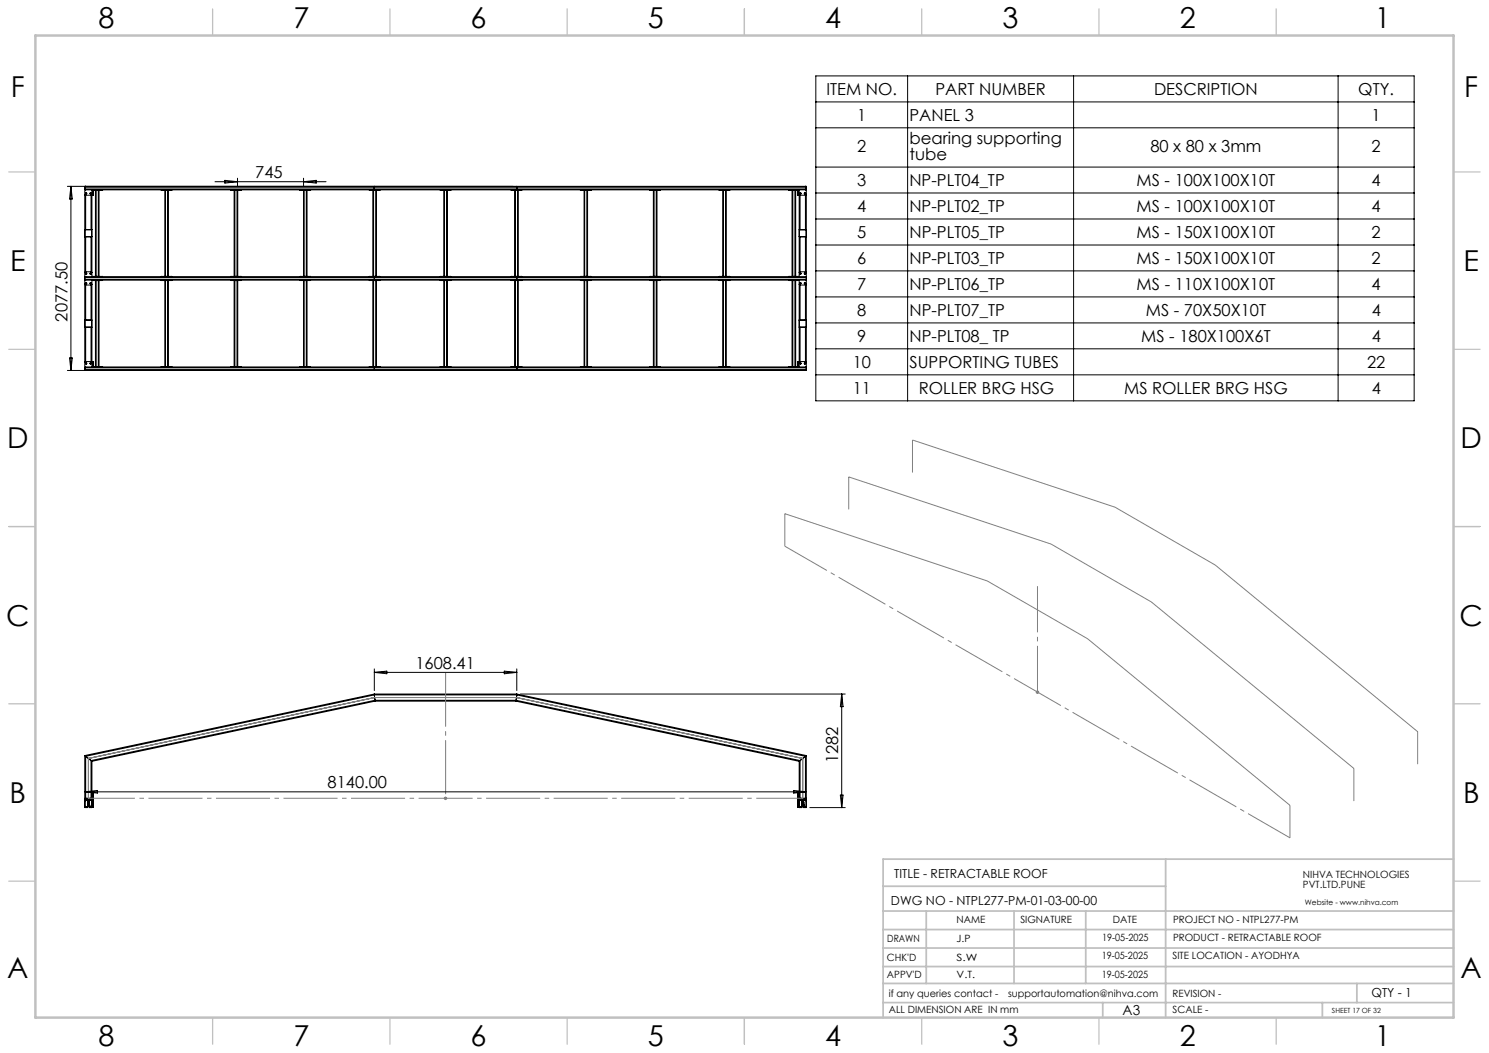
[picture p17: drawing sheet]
<svg xmlns="http://www.w3.org/2000/svg" width="420mm" height="297mm" viewBox="0 0 420 297" stroke-linecap="round" stroke-linejoin="round" font-family="sans-serif">
<defs><g id="words">
<g font-size="8.1">
<text x="27.8" y="8">8</text>
<text x="82.8" y="8">7</text>
<text x="132.8" y="8">6</text>
<text x="182.8" y="8">5</text>
<text x="232.8" y="8">4</text>
<text x="282.8" y="8">3</text>
<text x="332.8" y="8">2</text>
<text x="387.8" y="8">1</text>
<text x="3" y="27.2">F</text>
<text x="413" y="27.2">F</text>
<text x="2.8" y="76.5">E</text>
<text x="412.8" y="76.5">E</text>
<text x="2" y="126.5">D</text>
<text x="412" y="126.5">D</text>
<text x="1.7" y="176.5">C</text>
<text x="411.7" y="176.5">C</text>
<text x="2.7" y="226.5">B</text>
<text x="412.7" y="226.5">B</text>
<text x="2" y="275.7">A</text>
<text x="412" y="275.7">A</text>
<text x="27.8" y="295">8</text>
<text x="82.8" y="295">7</text>
<text x="132.8" y="295">6</text>
<text x="182.8" y="295">5</text>
<text x="232.8" y="295">4</text>
<text x="282.8" y="295">3</text>
<text x="332.8" y="295">2</text>
<text x="387.8" y="295">1</text>
</g>
<g font-size="4.7">
<text x="233.1" y="26.7">ITEM NO.</text>
<text x="263.9" y="26.7">PART NUMBER</text>
<text x="325.5" y="26.7">DESCRIPTION</text>
<text x="383.1" y="26.7">QTY.</text>
<text x="241.8" y="34.1">1</text>
<text x="256.5" y="34.1">PANEL 3</text>
<text x="386.9" y="34.1">1</text>
<text x="256.5" y="40.6">bearing supporting</text>
<text x="241.8" y="42.8">2</text>
<text x="256.5" y="45.1">tube</text>
<text x="324.5" y="42.8">80 x 80 x 3mm</text>
<text x="386.9" y="42.8">2</text>
<text x="72" y="50.2">745</text>
<text x="241.8" y="52.4">3</text>
<text x="256.5" y="52.4">NP-PLT04_TP</text>
<text x="320.6" y="52.4">MS - 100X100X10T</text>
<text x="386.9" y="52.4">4</text>
<text x="241.8" y="59.8">4</text>
<text x="256.5" y="59.8">NP-PLT02_TP</text>
<text x="320.6" y="59.8">MS - 100X100X10T</text>
<text x="386.9" y="59.8">4</text>
<text x="241.8" y="67.1">5</text>
<text x="256.5" y="67.1">NP-PLT05_TP</text>
<text x="320.6" y="67.1">MS - 150X100X10T</text>
<text x="386.9" y="67.1">2</text>
<text x="241.8" y="74.4">6</text>
<text x="256.5" y="74.4">NP-PLT03_TP</text>
<text x="320.6" y="74.4">MS - 150X100X10T</text>
<text x="386.9" y="74.4">2</text>
<text x="241.8" y="81.7">7</text>
<text x="256.5" y="81.7">NP-PLT06_TP</text>
<text x="320.6" y="81.7">MS - 110X100X10T</text>
<text x="386.9" y="81.7">4</text>
<text x="241.8" y="89.1">8</text>
<text x="256.5" y="89.1">NP-PLT07_TP</text>
<text x="323.2" y="89.1">MS - 70X50X10T</text>
<text x="386.9" y="89.1">4</text>
<text x="19" y="90.7" transform="rotate(-90 19 90.7)">2077.50</text>
<text x="241.8" y="96.4">9</text>
<text x="256.5" y="96.4">NP-PLT08_ TP</text>
<text x="321.9" y="96.4">MS - 180X100X6T</text>
<text x="386.9" y="96.4">4</text>
<text x="240.5" y="103.7">10</text>
<text x="256.5" y="103.7">SUPPORTING TUBES</text>
<text x="385.6" y="103.7">22</text>
<text x="240.5" y="111.1">11</text>
<text x="259.1" y="111.1">ROLLER BRG HSG</text>
<text x="317.1" y="111.1">MS ROLLER BRG HSG</text>
<text x="386.9" y="111.1">4</text>
<text x="117.2" y="188.6">1608.41</text>
<text x="236.4" y="215.3" transform="rotate(-90 236.4 215.3)">1282</text>
<text x="92.4" y="222.3">8140.00</text>
</g>
<text font-size="3.9" x="316.7" y="286.4">A3</text>
<g font-size="3.5">
<text x="252.2" y="247.7">TITLE - RETRACTABLE ROOF</text>
<text x="251.3" y="255.1">DWG NO - NTPL277-PM-01-03-00-00</text>
<text x="386.8" y="281.1">QTY - 1</text>
</g>
<g font-size="2.8">
<text x="367.5" y="247.7">NIHVA TECHNOLOGIES</text>
<text x="367.5" y="250.5">PVT.LTD.PUNE</text>
<text x="269.8" y="260.4">NAME</text>
<text x="287.8" y="260.4">SIGNATURE</text>
<text x="313.9" y="260.5">DATE</text>
<text x="330.9" y="260.5">PROJECT NO - NTPL277-PM</text>
<text x="250.3" y="265.7">DRAWN</text>
<text x="269.8" y="265.7">J.P</text>
<text x="310.9" y="265.5">19-05-2025</text>
<text x="330.9" y="265.5">PRODUCT - RETRACTABLE ROOF</text>
<text x="250.2" y="271.1">CHK'D</text>
<text x="250.2" y="275.8">APPV'D</text>
<text x="269.8" y="271.1">S.W</text>
<text x="269.8" y="275.8">V.T.</text>
<text x="310.8" y="270.6">19-05-2025</text>
<text x="310.8" y="275.8">19-05-2025</text>
<text x="330.7" y="270.6">SITE LOCATION - AYODHYA</text>
<text x="250.7" y="281.1">if any queries contact -</text>
<text x="284.3" y="281.1">supportautomation@nihva.com</text>
<text x="330.7" y="281.1">REVISION -</text>
<text x="250.7" y="285.6">ALL DIMENSION ARE IN mm</text>
<text x="330.7" y="285.6">SCALE -</text>
</g>
<text font-size="2.1" x="368.1" y="255.1">Website - www.nihva.com</text>
<text font-size="2" x="375.7" y="285.6">SHEET 17 OF 32</text>
</g></defs>
<g fill="none" stroke="#000" stroke-width=".28">
<path d="M230.1 21.4h168.8v91.7h-168.8zM230.1 28.7h168.8M230.1 36.1h168.8M256 21.4v91.7M302.8 21.4v91.7M377.4 21.4v91.7M20 52.6v51.9M20 52.6l.4 3.5h-.8zM23.9 52.7l.2-.1h-.2v51.9h.2l-.2-.1M23.9 54.9l.1 .2 1.9-.2M23.9 53.3l203.5 .1-.1 .1h-203.2zM24.2 52.6l-.3 .2h203.5l-.2-.2"/>
<path d="M24.2 55.1v9.7h1.5v-9.7M25.9 54.9v.2M25.9 53.5v1.4M25.9 55.1v22.9M25.9 54.9h.4M26 53.5v.2M26.2 54.9v.2zM26.2 53.7v1.2M26.3 53.7h.1M26.3 54.9l-.4 .2M26.3 53.7v1.2M26.9 53.7v24.3"/>
<path d="M27.1 53.7v24.3M27.7 53.7v24.3M27.9 53.7v24.3M28.8 53.5v.2M28.9 53.5l-3 .2M45.5 53.5h3M45.6 53.5v.2M46.5 53.7v24.3M46.7 53.7v24.3M47.3 53.7v24.3M47.5 53.7v24.3M48.4 53.5v.2"/>
<path d="M60.6 51.3h31.4M63.4 50.9l3.6 .4-3.6 .3zM65.1 53.5h3M65.2 53.5v.2M66 53.7v24.3M66.3 53.7v24.3M66.9 53.7v24.3M67 50.3v2.3M67.1 53.7v24.3M67.9 53.5v.2M84.6 53.5h3M84.7 53.5v.2"/>
<path d="M85.6 50.3v2.3M85.6 51.3l3.6-.4v.7zM85.6 53.7v24.3M85.8 53.7v24.3M86.4 53.7v24.3M86.6 53.7v24.3M87.5 53.5v.2M104.2 53.5h3M104.3 53.5v.2M105.2 53.7v24.3M105.4 53.7v24.3M105.6 53.3v.2z"/>
<path d="M105.6 52.6v.2zM105.6 52.8v.5M106 53.7v24.3M106.2 53.7v24.3M107 53.5v.2M124.2 53.5h3M124.3 53.5v.2M125.2 53.7v24.3M125.4 53.7v24.3M126 53.7v24.3M126.2 53.7v24.3M127 53.5v.2"/>
<path d="M144.2 53.5h3M144.3 53.5v.2M145.2 53.7v24.3M145.4 53.7v24.3M145.8 52.6v.2zM145.8 53.3v.2zM145.8 52.8v.5M146 53.7v24.3M146.2 53.7v24.3M147 53.5v.2M163.7 53.5h3M163.9 53.5v.2"/>
<path d="M164.7 53.7v24.3M164.9 53.7v24.3M165.5 53.7v24.3M165.7 53.7v24.3M166.6 53.5v.2M183.3 53.5h3M183.4 53.5v.2M184.3 53.7v24.3M184.5 53.7v24.3M185.1 53.7v24.3M185.3 53.7v24.3M186.2 53.5v.2"/>
<path d="M202.8 53.5h3M203 53.5v.2M203.9 53.7v24.3M204 53.7v24.3M204.6 53.7v24.3M204.9 53.7v24.3M205.7 53.5v.2M222.4 53.5l3 .2M222.6 53.5v.2M223.4 53.7v24.3M223.6 53.7v24.3M224.2 53.7v24.3"/>
<path d="M224.4 53.7v24.3M225 54.9l.4 .2M225 53.7v1.2M225 54.9h.4M225.2 53.7h.1M225.2 54.9v.2zM225.2 53.7v1.2M225.3 53.5v.2M225.4 54.9v.2M225.4 54.9l.1 .2 1.9-.2M225.4 53.5v1.4M225.4 55.1v22.9"/>
<path d="M225.7 55.1v9.7M227.2 55.1v9.7M227.3 52.6l.1 .1M227.3 52.6h.1v51.9h-.1M227.3 52.6h-208.3M230.1 54.4h168.8M230.1 47.1h168.8M23.9 64.8h.1M23.9 78.8h203.5l-.1 .2h-203.2zM24 66.8h.2v9.9M24 64.8v2M24 66.8h1.9"/>
<path d="M24 64.8h1.9M24.1 78h203.2l.1 .3h-203.5zM24.2 76.7l-.3 .2M24.2 76.7h1.5M25.7 76.7l.2 .2M25.9 66.8h-.2v9.9M25.9 64.8h.1M25.9 64.8v2M25.9 79v23M25.9 78h3M26 78h.1M26 79v.1"/>
<path d="M26.9 79.1v24.3M27.1 79.1v24.3M27.7 79.1v24.3M27.9 79.1v24.3M28.8 78h.1M28.8 79v.1M28.9 79l-3 .1M45.5 79h3M45.5 78h3M45.6 78h.1M45.6 79v.1M46.5 79.1v24.3"/>
<path d="M46.7 79.1v24.3M47.3 79.1v24.3M47.5 79.1v24.3M48.4 78h.1M48.4 79v.1M65.1 79h3M65.1 78h3M65.2 78h.1M65.2 79v.1M66 79.1v24.3M66.3 79.1v24.3M66.9 79.1v24.3"/>
<path d="M67.1 79.1v24.3M67.9 78h.1M67.9 79v.1M84.6 79h3M84.6 78h3M84.7 78h.1M84.7 79v.1M85.6 79.1v24.3M85.8 79.1v24.3M86.4 79.1v24.3M86.6 79.1v24.3M87.5 78h.1"/>
<path d="M87.5 79v.1M104.2 79h3M104.2 78h3M104.3 78h.1M104.3 79v.1M105.2 79.1v24.3M105.4 79.1v24.3M105.6 78v.3zM105.6 78.8v.2zM105.6 78.3v.5M106 79.1v24.3M106.2 79.1v24.3"/>
<path d="M107 78h.1M107 79v.1M124.2 79h3M124.2 78h3M124.3 78h.1M124.3 79v.1M125.2 79.1v24.3M125.4 79.1v24.3M126 79.1v24.3M126.2 79.1v24.3M127 78h.1M127 79v.1"/>
<path d="M144.2 79h3M144.2 78h3M144.3 78h.1M144.3 79v.1M145.2 79.1v24.3M145.4 79.1v24.3M145.8 78v.3zM145.8 78.8v.2zM145.8 78.3v.5M146 79.1v24.3M146.2 79.1v24.3M147 78h.1"/>
<path d="M147 79v.1M163.7 79h3M163.7 78h3M163.9 78h.1M163.9 79v.1M164.7 79.1v24.3M164.9 79.1v24.3M165.5 79.1v24.3M165.7 79.1v24.3M166.6 78h.1M166.6 79v.1M183.3 79h3"/>
<path d="M183.3 78h3M183.4 78h.1M183.4 79v.1M184.3 79.1v24.3M184.5 79.1v24.3M185.1 79.1v24.3M185.3 79.1v24.3M186.2 78h.1M186.2 79v.1M202.8 79h3M202.8 78h3M203 78h.1"/>
<path d="M203 79v.1M203.9 79.1v24.3M204 79.1v24.3M204.6 79.1v24.3M204.9 79.1v24.3M205.7 78h.1M205.7 79v.1M222.4 79l3 .1M222.6 78h.1M222.6 79v.1M223.4 79.1v24.3M223.6 79.1v24.3"/>
<path d="M224.2 79.1v24.3M224.4 79.1v24.3M225.3 78h.1M225.3 79v.1M225.4 66.8h.1M225.4 64.8h.1M225.4 79v23M225.4 78h-3M225.5 66.8h1.9M225.5 64.8h1.9M225.7 76.7l-.3 .2M225.7 66.8v9.9"/>
<path d="M225.7 76.7h1.5M227.2 76.7l.2 .2M227.2 66.8v9.9M227.4 66.8h.1M227.4 64.8h.1M227.4 64.8v2M230.1 61.8h168.8M230.1 69.1h168.8M230.1 76.4h168.8M23.9 90.3h.1M23.9 92.3h.1M23.9 80.1l.3 .3"/>
<path d="M24 90.3v2M24 90.3h1.9M24 92.3h1.9M24.2 80.4v9.9M24.2 92.3v9.7M24.2 80.4h1.5M25.7 80.4v9.9M25.7 92.3v9.7M25.9 90.3h.1M25.9 92.3h.1M25.9 90.3v2M25.9 80.1l-.2 .3"/>
<path d="M225.4 92.3h.1M225.4 90.3h.1M225.4 80.1l.3 .3M225.5 90.3h1.9M225.5 92.3h1.9M225.7 80.4v9.9h-.3M225.7 92.3v9.7M225.7 80.4h1.5M227.2 80.4v9.9h.2M227.2 92.3v9.7M227.4 92.3h.1M227.4 90.3v2"/>
<path d="M227.4 80.1l-.2 .3M230.1 83.7h168.8M230.1 91.1h168.8M230.1 98.4h168.8M19 104.5h208.3M19.6 101h.8l-.4 3.5zM23.9 102.1l.2-.1 1.8 .1M24.1 103.5h203.2l.1 .2h-203.5zM24.2 104.5l-.3-.3h203.5l-.2 .3M25.9 102l.4 .1M25.9 102v.1M25.9 102.1v1.4"/>
<path d="M25.9 103.4l3 .1M25.9 102.1h.4M26 103.4v.1M26.2 103.4h.1M26.2 102v1.4M26.3 103.4h.1M26.3 102.1v1.3M28.8 103.4v.1M45.5 103.5h3M45.6 103.4v.1M48.4 103.4v.1M65.1 103.5h3"/>
<path d="M65.2 103.4v.1M67.9 103.4v.1M84.6 103.5h3M84.7 103.4v.1M87.5 103.4v.1M104.2 103.5h3M104.3 103.4v.1M105.6 103.5v.2zM105.6 104.2v.3zM105.6 103.7v.5M107 103.4v.1M124.2 103.5h3"/>
<path d="M124.3 103.4v.1M127 103.4v.1M144.2 103.5h3M144.3 103.4v.1M145.8 103.5v.2zM145.8 104.2v.3zM145.8 103.7v.5M147 103.4v.1M163.7 103.5h3M163.9 103.4v.1M166.6 103.4v.1M183.3 103.5h3"/>
<path d="M183.4 103.4v.1M186.2 103.4v.1M202.8 103.5h3M203 103.4v.1M205.7 103.4v.1M222.6 103.4v.1M225 103.4h.1M225 102.1v1.3M225 103.4h.2M225 102.1h.4M225.2 103.4h.1M225.2 102v1.4"/>
<path d="M225.3 103.4v.1M225.4 102l-.4 .1M225.4 102v.1M225.4 102.1l.2-.1 1.8 .1M225.4 102.1v1.4M225.4 103.4l-3 .1M227.4 104.4l-.1 .1M230.1 105.7h168.8M105.6 188.7v6.1M105.6 189.6h40.2M105.6 189.6l3.5-.3v.7zM105.6 195.8v.2"/>
<path d="M105.6 195.8h40.2M105.6 196h40.2M105.6 196l.2 1.5M105.6 196l-81.4 17.3M105.6 195.8l-81.7 17.3M105.8 197.5v.3M105.8 197.5h39.8M105.8 197.8h39.8M105.8 197.5l-80.1 17M105.8 197.8l-79.9 16.9M142.2 189.3l3.6 .3-3.6 .4zM145.6 197.8l79.8 16.9"/>
<path d="M145.6 197.5v.3M145.6 197.5l80.1 17M145.8 188.7v6.1M145.8 195.8v.2M145.8 196l81.4 17.3M145.8 196l-.2 1.5M145.8 195.8l81.6 17.3M146.8 195.8h91.6M237.4 195.8v32M237.4 195.8l.4 3.5h-.8zM23.9 213.1l.3 .2M23.9 213.1v14.7h.8v-1.6h.5v1.6l.7-.1"/>
<path d="M24.2 213.3l1.5 1.2M24.2 213.3v11.9M25.7 214.5l.2 .2M25.7 214.5v10.7M25.9 214.7v9M225.4 214.7v9M225.7 214.5l-.3 .2M225.7 214.5v10.7M227.2 213.3v11.9M227.2 213.3l-1.5 1.2M227.4 213.1l-.2 .2M227.4 213.1v14.7h-.7l-.1-1.6"/>
<path d="M23.9 225.7h.2M23.9 225.4h.2zM23.9 225.2h.2M23.9 227.4l.1 .2 .4 .1-.4-.2 .1-1.8 1.7 .1 .1 1.7-.5 .2 .4-.1 .1-.2M23.9 223.3h203.5M23.9 223.3l3.6-.3v.7zM24 225.7h-.1M24.1 225.4h1.7M24.1 225.2v.5M24.1 225.7h1.7M24.1 225.2h1.7M24.2 225.7l-.3 .2"/>
<path d="M24.7 227h.1M24.7 227.4h.1M24.7 227.2h.1M24.7 226.6h.1M24.7 226.3h.1M24.7 226.4h.1M24.7 227v.4M24.7 226.6v.1M24.7 226.7h.1M24.8 226.8h.3M24.8 226.6v.2M24.8 226.2v.4"/>
<path d="M25.1 226.6v.2M25.1 226.2v.4M25.1 226.7h.1M25.1 227v.4M25.1 227.4h.1M25.1 226.6v.1M25.1 226.6h.1M25.1 226.3h.1M25.1 226.4h.1M25.1 227h.1M25.2 227h-.1M25.2 227.2h.1"/>
<path d="M25.7 225.7l.2 .2M25.8 225.7h.1M25.8 225.4h.1M25.8 225.2h.1M25.8 225.2v.5M25.9 225.7h.1M25.9 223.7l.4 .1M25.9 225.3v.1M25.9 223.7v.1M25.9 225.4v.2M25.9 227.5v.2M25.9 223.8v1.5"/>
<path d="M25.9 225.6v1.9M25.9 227.5h.4M25.9 223.8h.4M25.9 225.3h.3M25.9 225.4h.3M25.9 225.6h.3M26.2 223.7v.1zM26.2 227.5v.2zM26.2 223.8v3.7M26.3 227.5l-.4 .2M26.3 223.8v3.7M223.9 223l3.5 .3-3.5 .4z"/>
<path d="M225 227.5l.4 .2M225 227.5h.4M225 223.8h.4M225 223.8v3.7M225.2 227.5v.2zM225.2 223.7v.1zM225.2 223.8v3.7M225.2 225.3h.2M225.2 225.4h.2M225.2 225.6h.2M225.4 223.7l-.4 .1M225.4 225.3v.1"/>
<path d="M225.4 223.7v.1M225.4 225.4v.2M225.4 227.5v.2M225.4 225.4h.2M225.4 225.2h.2M225.4 227.4l.1 .2 .4 .1-.4-.2 .1-1.8 1.7 .1 .1 1.6-.5 .3 .4-.1 .1-.2M225.4 223.8v1.5M225.4 225.6v1.9M225.6 225.7h-.2M225.6 225.4h1.7M225.6 225.7h1.7M225.6 225.2v.5"/>
<path d="M225.6 225.2h1.7M225.7 225.7l-.3 .2M226.2 227.4h.1M226.2 227h.1M226.2 227.2h.1M226.2 226.6h.1M226.2 226.3h.1M226.2 226.2h.4M226.2 226.2v1.6l-.8-.1M226.2 227v.4M226.2 226.2l.1 .6M226.2 226.7h.1"/>
<path d="M226.2 226.2v.5M226.3 226.8h.3M226.3 226.2v.6M226.6 226.2v.6zM226.6 226.6h.1M226.6 226.3h.1M226.6 227v.4M226.6 227.4h.1M226.6 227h.1M226.6 226.2v.5M226.6 227.2h.1M227.2 225.7l.2 .2"/>
<path d="M227.3 225.7h.1M227.3 225.4h.1zM227.3 225.2h.1M227.3 225.2v.5M227.4 225.7h.1M228.4 227.8h10M237 224.3h.8l-.4 3.5z"/>
<circle cx="24.3" cy="54.5" r=".2"/>
<circle cx="24.3" cy="54.6" r=".11"/>
<circle cx="25.5" cy="54.6" r=".11"/>
<circle cx="25.6" cy="54.6" r=".2"/>
<circle cx="225.8" cy="54.6" r=".2"/>
<circle cx="225.8" cy="54.6" r=".11"/>
<circle cx="227" cy="54.5" r=".18"/>
<circle cx="227" cy="54.6" r=".11"/>
<circle cx="24.3" cy="79.9" r=".2"/>
<circle cx="24.3" cy="77.2" r=".2"/>
<circle cx="24.3" cy="77.2" r=".1"/>
<circle cx="24.3" cy="79.9" r=".1"/>
<circle cx="25.6" cy="77.1" r=".2"/>
<circle cx="25.6" cy="79.9" r=".2"/>
<circle cx="25.6" cy="79.9" r=".1"/>
<circle cx="25.6" cy="77.2" r=".1"/>
<circle cx="225.8" cy="79.9" r=".1"/>
<circle cx="225.8" cy="77.2" r=".1"/>
<circle cx="225.8" cy="77.1" r=".2"/>
<circle cx="225.8" cy="79.9" r=".2"/>
<circle cx="227" cy="79.9" r=".18"/>
<circle cx="227" cy="77.2" r=".18"/>
<circle cx="227" cy="79.9" r=".11"/>
<circle cx="227" cy="77.1" r=".11"/>
<circle cx="24.3" cy="102.5" r=".2"/>
<circle cx="24.3" cy="102.5" r=".11"/>
<circle cx="25.5" cy="102.5" r=".12"/>
<circle cx="25.6" cy="102.5" r=".2"/>
<circle cx="225.8" cy="102.5" r=".19"/>
<circle cx="225.8" cy="102.5" r=".11"/>
<circle cx="227" cy="102.5" r=".19"/>
<circle cx="227" cy="102.5" r=".12"/>
</g>
<path d="M257.4 133.3v-9.2l57.1 18.9 28.3 16.4 57.1 47v9.1M221.4 154.1v-9.2l57.1 19 28.3 16.3 57.1 47v9.1M239.4 143.7v-9.2l57.1 19 28.3 16.3 57.1 46.9v9.3M292.1 195.2h1M292.3 194.9l.7 .7M292.6 194.7v1M293 194.9l-.7 .7M24.9 225.2v-11.3l80.8-17.2h40l80.7 17.2v11.3M125.2 225.2h1M125.3 224.8l.7 .7M125.7 224.7v1M126 224.8l-.7 .7" fill="none" stroke="#808080" stroke-width=".28"/>
<path d="M221.4 154.1l142.5 82.2" fill="none" stroke="#808080" stroke-width=".28" stroke-dasharray="15.2 1.3 1.3 1.3" stroke-dashoffset="1.6" stroke-linecap="butt"/>
<path d="M292.6 195.2v-29.9" fill="none" stroke="#808080" stroke-width=".28" stroke-dasharray="15.2 1.3 1.3 1.3" stroke-dashoffset="2.2" stroke-linecap="butt"/>
<path d="M24.9 225.2h201.5" fill="none" stroke="#808080" stroke-width=".28" stroke-dasharray="15.2 1.3 1.3 1.3" stroke-dashoffset="2.1" stroke-linecap="butt"/>
<path d="M125.7 225.2v-36.6" fill="none" stroke="#808080" stroke-width=".28" stroke-dasharray="15.2 1.3 1.3 1.3" stroke-dashoffset="-1.1" stroke-linecap="butt"/>
<g fill="none" stroke="#c0c0c0" stroke-width=".35">
<path d="M60 2.5v7.5M110 2.5v7.5M160 2.5v7.5M210 2.5v7.5M260 2.5v7.5M310 2.5v7.5M360 2.5v7.5M2.5 48.5h7.5M410 48.5h7.5M2.5 98.5h7.5M410 98.5h7.5M2.5 148.5h7.5"/>
<path d="M410 148.5h7.5M2.5 198.5h7.5M410 198.5h7.5M2.5 248.5h7.5M410 248.5h7.5M60 287v7.5M110 287v7.5M160 287v7.5M210 287v7.5M260 287v7.5M310 287v7.5M360 287v7.5"/>
</g>
<g fill="none" stroke="#c0c0c0" stroke-width=".5">
<path d="M249.1 257h160.9M249.1 250h79.7M261.3 257v20.4M286 257v20.4M306.2 257v20.4M328.8 242.3v44.7M410 242.3h-160.9v44.7M249.1 272.6h160.9M249.1 267.4h160.9M249.1 262.2h160.9M249.1 277.4h160.9M382.7 277.4v5.4"/>
<path d="M249.1 282.8h160.9M311 282.8v4.2M373 282.8v4.2"/>
</g>
<path d="M10 10h400v277h-400z" fill="none" stroke="#c0c0c0" stroke-width=".7"/>
<use href="#words"/>
</svg>
